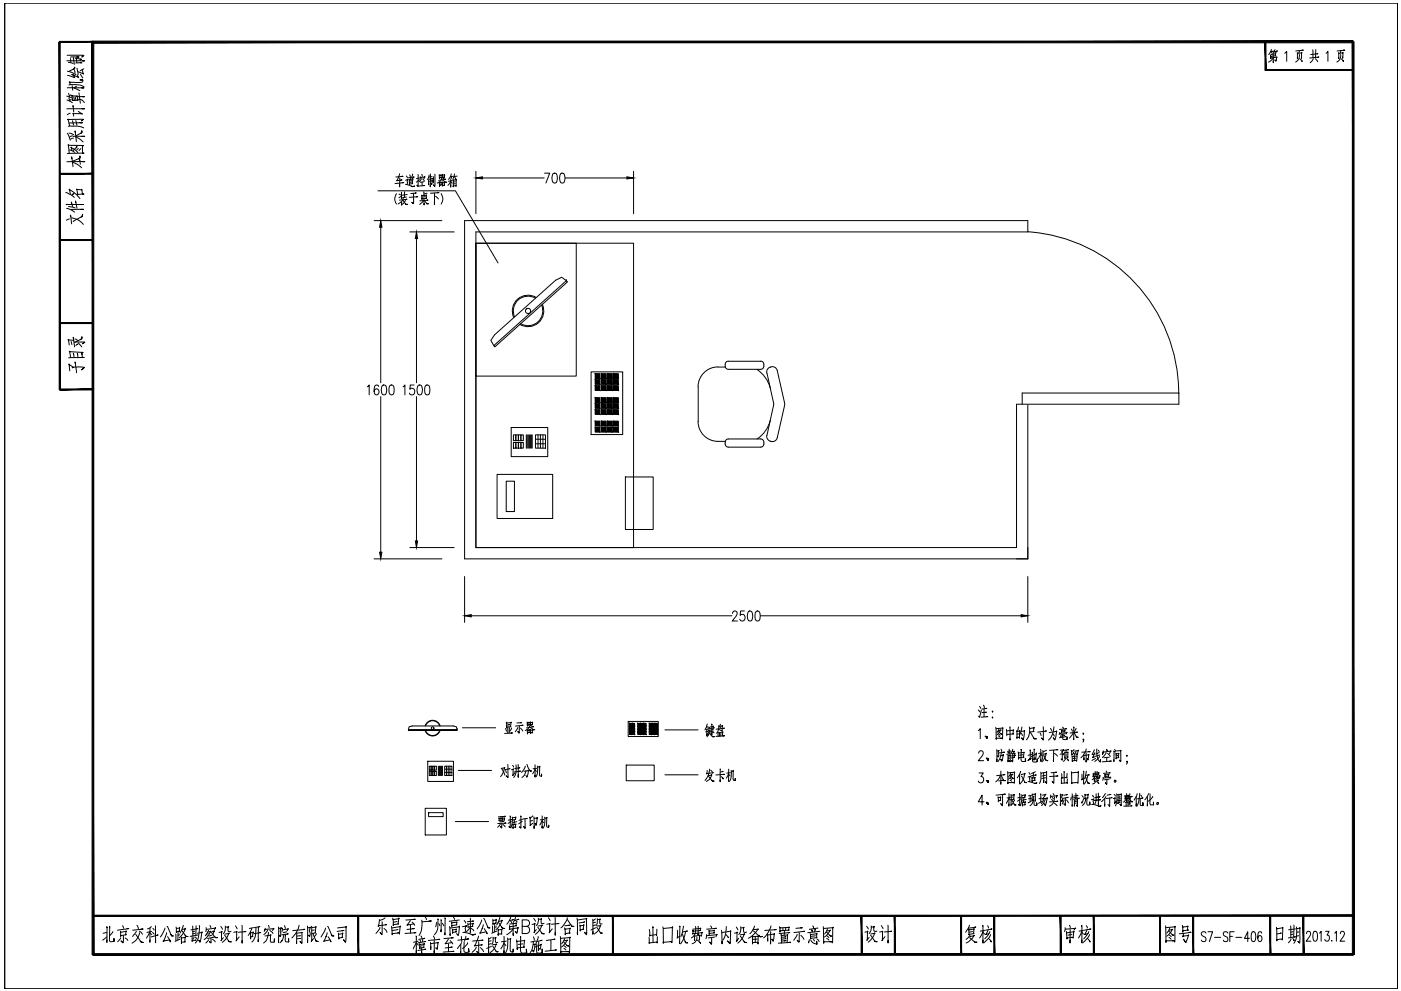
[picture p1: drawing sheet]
<svg xmlns="http://www.w3.org/2000/svg" width="420mm" height="297mm" viewBox="0 0 420 297" stroke-linecap="round" stroke-linejoin="round" font-family="sans-serif">
<!-- layer: 0 -->
<g fill="none" stroke="#000" stroke-width=".3">
<path d="M1.4 1h417.7v295.3h-417.7zM1.4 1v295.3M20 18.2h5.4h-.6M20.1 16.6l5.1 .1-.7 .4 .6-.5M20.5 18.7l1.4 .4M21.1 17.6l.2 1.1M22.1 17.6l-.1-.3 .3 2M23 17.1h.7h-2.6M24.1 18.8h.5l-1.9 .1M24.4 17.7l-.4 .3 .4-.2-1.7-.3 .1-.1 .3 1.4M381.1 16.3l1.5-.2v.6l-1.5 .2v-.2l-.1 .8 1.9-.4-.3 1.2-.3-.4 .4 .3M381.3 14.8l-.8 1.6"/>
<path d="M381.3 15.6l.2 .4M381.7 15.4h.2l-.9 .1M381.8 16.3l.1 2.5v-.4M381.8 17.3l-.4 .6-1 .7M382.3 15.5l.4 .4M382.4 14.9l-.5 1.1M382.8 15.3h.3l-.9 .2M385.3 16l.6-.6v3M389.1 15.7v1.9v-.4M389.1 16l1.3-.3-.1 1.8v-.4M389.7 15.2l-.2 .8M389.7 16.3a1.97 1.97 0 0 1-1.2 2.3"/>
<path d="M389.8 17.6l.7 .9-.1-.3M390.5 15h.4l-2.3 .3M393.7 14.9l.1 2.4M393.8 17.6l-.9 1.2M394.5 17.6l.7 .9M394.6 14.9l-.1 2.3M395 16.1h.2l-2.1 .2M395.2 17.1h.3l-2.7 .3M397.7 16l.5-.6v3M401.4 15.7l.1 1.9v-.4M401.5 16l1.3-.3-.1 1.8v-.4M402 15.2l-.1 .8"/>
<path d="M402.1 16.3a2.07 2.07 0 0 1-1.2 2.3M402.2 17.6l.7 .9-.1-.3M402.9 15h.4l-2.3 .3M419.1 1h.1M419.1 1v295.3M20 28.8l1.5 .5M20.1 30l1.6 .8M20.2 26.3h5h-.7M20.2 39.9l.9 2.1M20.2 21.4l1.3 .3 1.3 .7M20.5 37.8a8 8 0 0 1 4.6 .6M20.6 28l.2 1"/>
<path d="M20.7 25.4h1.3a4.7 4.7 0 0 1 3.2 .7M20.7 29.4l.2 .9M20.7 39.9l1.4 .5M21.1 34l-.9 .4M21.3 28.4l-.5 .4M21.4 29.8l-.4 .3M21.6 25.7l.2 1.4M21.7 36.2l.4 1.3M21.8 30.1l-.3-1.4h1.6l.3 1.4h-1.8M21.9 32v-.4l.2 2M22.1 26.3l1.8 .9M22.1 20.7l.3-.6v.4l-1.8 .9"/>
<path d="M22.1 29l.2 1.1M22.3 21l.2 .9M22.6 39.6l-.1-.4 .4 3.3M22.6 29l.2 1.1M22.7 36.2l.4 1.3M23 25.9l-.7 .4M23.1 20.4l.4 1.9M23.2 22.4l.4 .9-2.1-1 .6 .2 .3 .7-2.2-.6M23.4 29.8l1.1 .1 .8 .9M23.5 33.4l1.2 .8-2.8-.2 .2 .8M23.7 27.8l.4 3.1M24 36.8h.7l-4 .1"/>
<path d="M24.1 22.3l.7 1.1M24.2 40l.3-.3v-.5l.1 .5-1.8 1M24.6 32.6h.8h-5.4M24.7 20.9l.3 1.3-1.7-.7M24.7 29h.7h-2.1M24.8 24.1l-.8-.1h.8v.5l-.6 .2-3.4-.1 .1-.1 .2 .9M24.9 35.8l-.5 .4 .6-.4h-4.7l.1-.1 .5 2.1M25.2 20.7l-1.1 .5M19.7 57.7l1.9 .8 .7 .7M20.8 45l1.6 .7M21.1 58.1l-.3-1.4 2.4 1.8 .8 1M21.5 45.1l-.1-1-.2 .1 1.3 .7 .8 .9"/>
<path d="M21.6 47.5l-.1-.5 .4 3M21.8 48.6l1.4 .6 1.3 1.1M21.8 40.7l-.8 .2M21.9 58.2l.3-.2-.6 .5M22 41.4l-.8 .3M22.8 41.1l.9 .4 1.2 1M22.9 44.3l.1-.5v.3l-1.1 1.1M23.3 58.3l-.4-1.5 1.6 .1v-.2l.2 1.5h.5l-2.1 .1M23.5 44.5l-.5 .5M23.6 47.6l.3-.2 .1-.7v.7l-2.2 .9M23.9 48.1v-.3l.2 1.4M24.3 44.5l-.6 .6"/>
<path d="M24.6 40.9h.8h-3.5M24.7 48.4h.8l-5.5 .1M24.7 44.2v-.4v2.1h.5l-5 .1M24.7 43.8l.4-.2h-4.3l-.4-.1 .1-.1 .3 2.5M113.3 57.2h23.3l12.8 21.6M118.9 58l-.5 1.5 .5 1.7M119.6 58.2l.5 .2M119.8 52.1l-.8 2.1 1.6-.3-.4 .1M119.9 53.3v2.7v-.5M120.4 57.7v1.9M120.4 58.8l-.8 .5M120.5 52.9h.4l-2.2 .1"/>
<path d="M120.7 54.8l.4-.1-2.6 .3M120.8 59.4l.1 .2M120.9 59.9l-1.5 1.2M120.9 60l.3 .6a.81 .81 0 0 0 1 .7l-.6-.2M121.3 57.5v1.6M121.6 55.2l2.2 .8 .5-.2h-.8M121.6 54l.8-.2-.3 1.5M121.8 59.7h.3l-2.3 .3M121.8 52.7l.4 .6M121.9 59.1l-1.1 .1M122.1 58.3l-1.5 .2M122.7 53.7l.1 1.6v-.1l1-.2 .1-1.4-1.2 .2"/>
<path d="M122.9 52.4l.1 .6M123.2 53.3l-.1 .4M123.5 54.1l-.7 .1M123.5 54.6l-.7 .1M123.7 52.2l-.2 .9M124 58v3l-.5-.3 .5 .3M124 53.1h.2l-1.7 .2M124.6 57.9l.3-.1-1.7 .2M124.9 59h.4l-2.6 .1M125.4 52.3v3.6l-.4-.4 .4 .3M125.7 53.3l-.8 .3M125.8 53.9l-.9 .7"/>
<path d="M126 53l-.1 .7M126 53.2l1.4-.3-.3 .7M126.3 53.5l-.5 .9M126.4 58.5l.1 1.3v-.2l1.4-.2v-1l-1.4 .3M126.5 52.3l.2 .6M126.6 54.6v1.1M126.8 53.6l.5 .7M127.1 57.5v1M127.1 54.5l-1 .2M127.1 59.6l.1 1.8v-.4M127.1 55.6h.3l-1.7 .2M127.6 58.9l-1.1 .2"/>
<path d="M128.1 57.9l-1 .2M128.1 60h.3l-2.5 .2M128.5 54.1l.1 1.3v-.3M128.6 54.4l1.1-.3-.3 1.2-.2-.3 .3 .3M128.7 52.5l-.3 1M129 52.2v3.8v-.4M129.6 53.6h.2l-1.6 .2M129.6 53h-.9M130 53v1.8v-.5M130.3 57.9v3.4v-.8M130.4 52.2v3.7l-.4-.5 .4 .4M130.6 58.8l.9 .8"/>
<path d="M131.3 57.8l.4-.1-2.6 .2M131.7 52.3l.1 1.3v-.3l.5-.1v-.8l-.5 .2M131.7 54.7l.1 1.2v-.4h.5v-.9l-.5 .2M132.3 58l.5 1.5-.5 1.7M132.5 53.4l-.5 1-.9 .5M132.6 54.5l.1 1.3v-.2l.7-.1v-.8l-.7 .1M132.7 52.2l.1 1.1v-.2h.6v-.7l-.7 .1M132.7 53.9l1 .8 .3-.1-.6-.1M132.9 53.5l.3 .1M133.4 53.8l.3-.1-2.2 .4M135.2 53.6v2.5v-.6M135.2 54.4l-.9 1.1"/>
<path d="M135.2 54.5l.4 .4M135.3 53l.1 .4M135.3 52.1l-.8 1.7M135.7 54.1l-1.2 .3M135.9 53.8v2.2v-.2l.7-.2 .2 .3v-2.2l.2 .1-1.1 .2M135.9 52.8l-.8 .2M136.3 52.1l-.4 1.5M136.3 53l.3 .6M136.5 54.4l-.6 .2M136.5 55l-.6 .2M137.1 52.8l-1 .1M142.7 51.4v12.7"/>
<path d="M144.7 53.3h18.5M163.3 51.9h1.6l-1.2 3M165.9 52l.6-.1a1.75 1.75 0 0 1 .5 2.4l-.2 .4-.5 .2a1.7 1.7 0 0 1-.6-2.4zM168.2 52l.6-.1a1.75 1.75 0 0 1 .5 2.4l-.2 .4-.6 .2a1.75 1.75 0 0 1-.5-2.4zM169.5 53.3h18.5M190 51.4v12.7M20 62.4l1.1 .4 1.3 .8M20.5 61.9l2 .4M20.8 65.6l-.9 .4M21.2 64.9v-.4l.3 2.6M21.4 65.3a5.1 5.1 0 0 1 3.6 2M21.5 60.9l-.1-.4 .4 1.4"/>
<path d="M22.7 60.7v-.5l.4 2.2M24.1 61.3h1h-5.3M24.3 62.7h.7l-3.8 .1M24.4 65.1l.4-.9-.1 .7-2.8 1.5M112.2 66.1h20.3M114.2 68.1v46.6M120.5 60.4l-.1 1.1 .7-.6M121.6 60.1l-.4 .4M122.9 69.5h13.3M124.9 71.5v43.2M127 60.1l-1.2 1.2M127.3 60.1l.7 1h.5l-.6-.2"/>
<path d="M142.7 72.9h30.1v39.8h-30.1zM142.7 72.9h47.3v91.2h-47.3zM308.2 69.5a48.7 48.7 0 0 1 45.3 48.5M160.6 89.4a4.4 4.4 0 0 0-5.2 .5 4.4 4.4 0 0 0-1.1 5.1M160.8 89.2a4.7 4.7 0 0 0-5.6 .5 4.7 4.7 0 0 0-1.1 5.5M162.4 91.4a4.4 4.4 0 0 1-1.1 5.1 4.4 4.4 0 0 1-5.2 .5M162.6 91.2a4.7 4.7 0 0 1-1.1 5.5 4.7 4.7 0 0 1-5.6 .5M169.9 84.1l-1.5-1-1.8 .9-18.3 16.4-1.1 1.6 .9 1.6M169.9 84.1h.1M21.4 102.4l.2 .9M22 101.6v-.5l.4 2.9M22.1 106.3l-.1-.5 .2 1.3"/>
<path d="M22.1 102l-1.7-.1 .1-.1 .3 1.6M22.2 102.6h3.3l-.8 .4 .6-.4M22.5 101.6l.8 .5M22.6 108.9l-.1-.4 .4 3.2M23.2 103.2h.2l-.7 .3M23.3 106.2l-.1-.3 .2 1.2M23.5 102.8l1 1.2M24.3 101.6l.2-.1 .1-.6v.6l-2 1M24.5 105.8l.4-.2-4.1-.2 .1-.1 .3 1.8M24.6 106.2v-.4l.1 1.4 .5-.1-4.6 .2M25.2 110.1l-.7 .8 .8-.7-2-.2-1.7 .2 .4-.1-1.3-1 .2 2.1M110.2 116l.5-.6v3"/>
<path d="M113.6 115.8a.64 .64 0 0 0-1.1-.3 2.02 2.02 0 0 0 .4 2.9 .87 .87 0 0 0 .8-1.1 .87 .87 0 0 0-1.2-.6l-.3 .7M114.2 118.9v46.6M114.7 115.5l.5-.1a1.7 1.7 0 0 1 .6 2.4l-.2 .4-.6 .2a1.75 1.75 0 0 1-.5-2.4zM117 115.5l.5-.1a1.34 1.34 0 0 1 .7 1.7l-.3 1.1-.6 .2a1.34 1.34 0 0 1-.7-1.7zM120.9 116l.5-.6v3M124.2 115.4h-1.2l-.1 1.3a.92 .92 0 0 1 1.3 .1 .92 .92 0 0 1 0 1.2 .92 .92 0 0 1-1.3 .1l-.1-.3M124.9 118.9v43.2M125.4 115.5l.6-.1a1.75 1.75 0 0 1 .5 2.4l-.2 .4-.6 .2a1.75 1.75 0 0 1-.5-2.4zM127.7 115.5l.5-.1a1.34 1.34 0 0 1 .7 1.7l-.3 1.1-.6 .2a1.34 1.34 0 0 1-.6-1.7zM148.1 103.6l21.8-19.5 .3 .4-21.8 19.5zM177.3 111.5h9.4v18.8h-9.4zM178.5 119.3h1.4v1.3h-1.4z"/>
<path d="M178.5 112.1h1.4v1.3h-1.4zM178.5 113.8h1.4v1.3h-1.4zM178.5 115.7h1.4v1.3h-1.4zM180.4 119.3h1.4v1.3h-1.4zM180.4 115.7h1.4v1.3h-1.4zM180.4 112.1h1.4v1.3h-1.4zM180.4 113.8h1.4v1.3h-1.4zM182.2 119.3h1.4v1.3h-1.4zM182.2 112.1h1.4v1.3h-1.4zM182.2 113.8h1.4v1.3h-1.4zM182.2 115.7h1.4v1.3h-1.4zM184 112.1h1.4v1.3h-1.4z"/>
<path d="M184 113.8h1.4v1.3h-1.4zM184 119.3h1.4v1.3h-1.4zM184 115.7h1.4v1.3h-1.4zM209.4 116v10.4M217.5 109.2a1.12 1.12 0 0 0 .9 1.5M217.5 110a6.9 6.9 0 0 0-7 2.4 5.9 5.9 0 0 0-1.1 3.5M218.4 108.2a.95 .95 0 0 0-.9 1M218.5 108.3l9.6-.1a.95 .95 0 0 1 1 1M227 110.7a9.7 9.7 0 0 1 4 5.6M229.1 109.2a1.12 1.12 0 0 1-1 1.5h-9.6M230 111.8l2 9.2-2 9.5M230.9 110.1a1.5 1.5 0 0 0-.9 1.7"/>
<path d="M231 110.1a1.43 1.43 0 0 1 2.1 1M233.1 111.1l2.2 10.4M153.3 128.1h11v8.8h-11zM154 130.3h.7v1.8h-.7zM154 132.6h.7v1.7h-.7zM154.7 130.3h.8v1.8h-.8zM154.7 132.6h.8v1.7h-.8zM155.5 130.3h.7v1.8h-.7zM155.5 132.6h.7v1.7h-.7zM156.2 130.3h.7v1.8h-.7zM156.2 132.6h.7v1.7h-.7zM157.8 130.3v4"/>
<path d="M158 130.3v4M158.3 130.3v4M158.6 130.3v4M158.8 130.3v4M159.1 130.3v4M159.4 130.3v4M159.6 130.3v4M160.6 130.3h3v4h-3zM160.6 131.7h3M160.6 133h3M161.3 130.3v4M162.1 130.3v4"/>
<path d="M162.8 130.3v4M178.5 122.9h1.4v1.3h-1.4zM178.5 128.1h1.4v1.4h-1.4zM178.5 126.3h1.4v1.3h-1.4zM178.5 121h1.4v1.3h-1.4zM180.4 122.9h1.4v1.3h-1.4zM180.4 128.1h1.4v1.4h-1.4zM180.4 126.3h1.4v1.3h-1.4zM180.4 121h1.4v1.3h-1.4zM182.2 122.9h1.4v1.3h-1.4zM182.2 128.1h1.4v1.4h-1.4zM182.2 126.3h1.4v1.3h-1.4z"/>
<path d="M182.2 121h1.4v1.3h-1.4zM184 122.9h1.4v1.3h-1.4zM184 128.1h1.4v1.4h-1.4zM184 126.3h1.4v1.3h-1.4zM184 121h1.4v1.3h-1.4zM209.4 126.3a5.9 5.9 0 0 0 5.9 6h2.2M218.4 131.6a1.26 1.26 0 0 0-1 1.2 1.26 1.26 0 0 0 1 1.2M218.5 131.6h9.6a1.26 1.26 0 0 1 1 1.2 1.26 1.26 0 0 1-1 1.2h-9.6M230 130.5a1.5 1.5 0 0 0 .9 1.7M231 126a9.4 9.4 0 0 1-4 5.6M235.3 121.5l-2.2 9.7a1.48 1.48 0 0 1-2.1 1M306.5 121.2v-3.4h47v3.4h-48.6v42.9h-162.2v-94.6h165.5v-3.4h-168.9v101.4h168.9v-46.1"/>
<path d="M149.1 142.2h16.6v13.2h-16.6zM151.8 144.2h2.5v9.1h-2.5zM187.6 143h8.3v15.7h-8.3zM112.2 167.5h20.3M122.9 164.1h13.3M139.3 172.8v13.8M308.2 172.8v13.8M141.3 184.6h78.2M219.7 183.9v-.2a.78 .78 0 0 1 .9-.6l.4 .3a1.03 1.03 0 0 1-.3 1.3l-1.1 1.4h1.6M223.2 183.1h-1.1l-.1 1.3a.91 .91 0 0 1 1.2 .1 .91 .91 0 0 1 0 1.3 .91 .91 0 0 1-1.2 0l-.2-.2M224.5 183.3l.6-.2a2.28 2.28 0 0 1 .3 2.9l-.6 .1a1.75 1.75 0 0 1-.5-2.4zM226.8 183.3l.5-.2a2.28 2.28 0 0 1 .3 2.9l-.5 .1a1.34 1.34 0 0 1-.7-1.7z"/>
<path d="M228.1 184.6h78.2M122.5 218.7h14.6v.2h-14.6zM122.5 218.7l.2-.9 .9-.2h12.3l1 .2 .2 .9M127.5 217.6a2.35 2.35 0 0 1 2.2-1.7 2.35 2.35 0 0 1 2.3 1.7M127.5 218.9a2.35 2.35 0 0 0 2.2 1.7 2.35 2.35 0 0 0 2.3-1.7M127.6 217.6a2.22 2.22 0 0 1 2.1-1.6 2.22 2.22 0 0 1 2.2 1.6M127.6 218.9a2.22 2.22 0 0 0 2.1 1.6 2.22 2.22 0 0 0 2.2-1.6M137.1 218.7h.1M138.7 218.1h9.9M151.6 218.4l.3 .8M151.8 216.5l.1 1.7v-.3l1.3-.1 .1-1.3-1.4 .2M152.2 218.1l.1 1.7"/>
<path d="M152.6 217.3l.3-.1-1 .1M152.7 218.1v1.7M153.3 219.7h.4l-2.4 .1M153.4 218.2l-.5 1M155.3 218.1l-.8 1.2M155.7 217.6v2.2l-.4-.5 .4 .2M156.1 216.6h.3l-1.4 .1M156.1 218.2l.7 .9M156.6 217.4h.3l-2.3 .2M158.1 216.4l.1 1.2v-.2l.6-.1-.1-.8-.6 .2M158.1 218.7l.1 1.3v-.4l.6-.1v-.7l-.7 .1M158.9 217.5l-.6 .9-.8 .5"/>
<path d="M159 218.6l.1 1.3v-.2l.6-.1v-.8l-.6 .1M159.1 216.3v1.1v-.2h.6v-.7l-.6 .1M159.1 218l.9 .8 .4-.1-.6-.1M159.3 217.6l.3 .1M159.8 217.8h.3l-2.2 .4M188.4 216.2h9v4.6h-9zM188.8 218.6h.6v.6h-.6zM188.8 219.5h.6v.6h-.6zM188.8 217.7h.6v.7h-.6zM188.8 216.8h.6v.7h-.6zM189.7 218.6h.6v.6h-.6zM189.7 219.5h.6v.6h-.6z"/>
<path d="M189.7 217.7h.6v.7h-.6zM189.7 216.8h.6v.7h-.6zM191.3 218.6h.7v.6h-.7zM191.3 219.5h.7v.6h-.7zM191.3 217.7h.7v.7h-.7zM191.3 216.8h.7v.7h-.7zM192.2 218.6h.6v.6h-.6zM192.2 219.5h.6v.6h-.6zM192.2 217.7h.6v.7h-.6zM192.2 216.8h.6v.7h-.6zM193.1 218.6h.6v.6h-.6zM193.1 219.5h.6v.6h-.6z"/>
<path d="M193.1 217.7h.6v.7h-.6zM193.1 216.8h.6v.7h-.6zM194.7 218.6h.7v.6h-.7zM194.7 219.5h.7v.6h-.7zM194.7 217.7h.7v.7h-.7zM194.7 216.8h.7v.7h-.7zM195.6 218.6h.7v.6h-.7zM195.6 219.5h.7v.6h-.7zM195.6 217.7h.7v.7h-.7zM195.6 216.8h.7v.7h-.7zM196.5 218.6h.6v.6h-.6zM196.5 219.5h.6v.6h-.6z"/>
<path d="M196.5 217.7h.6v.7h-.6zM196.5 216.8h.6v.7h-.6zM199.4 218.8h10M212 218.6l-.1 1.9 .4-.6M212.1 217l-.7 1.8M212.2 218.6l-.5 .1M212.3 218.2l.5-.1-.4 1 .6-.2-1 2M212.3 219.2l-.7 .2M212.3 219.5l1.5 1.4 .5-.1-.7-.1M212.4 217.8l-.5 .1M213 217.9l1-.2-.1 1-.8 .1M213.5 217v3.3v-.4"/>
<path d="M214 219.2l-1 .1M214.1 219.5l-1.1 .3M214.3 218.1l-1.3 .3M215.3 219.5l.1 1.2M215.4 219.6l1.4-.2-.2 1.2M215.5 217.5l-.1 1.5-.6 .8M215.6 217.7l1.1-.1-.1-.1-.1 1.7-.2-.3M215.8 218.7l.2 .2M215.8 219.8v.9M215.9 217.9l.2 .3M216 217.1l-.1 .6M216.2 219.7v.9"/>
<path d="M217 218.3h.3l-2.5 .3M293.4 212.8l.4 .6M293.4 219l.6-.6v3M293.8 211.8l.3 .5M294.3 212.8l-.5 2.2-.3-.3M295 211.4l.2 .7M295.1 212.5v2.4M295.7 213.5h.1l-1.3 .1M295.8 212.4l.2-.1-1.5 .2M296 214.8h.2l-2 .2M297.5 213.2h.3l-.1 .2zM297.7 214.9v.3z"/>
<path d="M298.6 218l.2 3.6-.1-.3h1.8h-.4M298.7 218.4l2.1-.2-.1 3.3-.2-.2M299.4 219.2l1.1 .8-.4-.1M299.4 218.9h.8v-.2l-1.3 1.6M299.6 218.4l-.7 1.2M301.8 218.6l.1 1.9M301.9 219.1l2.1-.2-.1-.2v1.3l-2 .1M302.8 217.8l.1 4v-.4M304.9 219l.1 2.3-.1-.3h.6l.2 .3 .1-2.3 .1 .1-.9 .1M305.4 217.9l-.2 1.3M306.2 219.2l1.1-.2-.1-.1-.4 2.9-.4-.7 .4 .6M306.3 219.8l.3 .7"/>
<path d="M306.5 217.9l-.5 2.1M308.7 217.9v2.2l-.2 .8-.7 .8M308.8 218.4l1.3-.3-.2 1.2 .2-.1-1.3 .3M309 219.5l1.2 2 .6-.1h-.6l-.3-.3M311.9 219.7l.3 .8M312.9 217.8v4l-.6-.6 .6 .5M313.5 219.2l.3-.1-2.6 .4M314.7 219.6l2.2-.5-.6 2.7-.4-.7M315.1 218.3l.3 .7M316.1 217.8v.2a5.2 5.2 0 0 1-1.7 3.8M317.8 219.5l-.2 .7M317.8 219.8l2.2-.3-.3 .5"/>
<path d="M318.3 218.9l.1 .6 1-.3v-.4l-1.1 .1M318.7 217.9l.2 .5M319.3 219.9l-1.3 .4M319.7 218.4h.2l-2.2 .3M321.3 218.5l.3 .7M321.8 219.6l-1.1 1.6M322 217.9v3.8v-.4M322.1 219.6l.7 1.3 .6 .1-.6-.3M322.7 218.3l-.6 1.1M322.8 219.5h.3l-2.2 .2M324.9 219.7v.3zM128.3 228.2h7.7v6h-7.7z"/>
<path d="M128.7 229.7h.6v1.1h-.6zM128.7 231.2h.6v1.3h-.6zM129.3 229.7h.5v1.1h-.5zM129.3 231.2h.5v1.3h-.5zM129.8 229.7h.5v1.1h-.5zM129.8 231.2h.5v1.3h-.5zM130.3 229.7h.6v1.1h-.6zM130.3 231.2h.6v1.3h-.6zM131.5 229.7v2.8M131.6 229.7v2.8M131.8 229.7v2.8M132 229.7v2.8"/>
<path d="M132.2 229.7v2.8M132.3 229.7v2.8M132.5 229.7v2.8M132.7 229.7v2.8M133.4 229.7h2.1v2.8h-2.1zM133.4 230.5h2.1M133.4 231.5h2.1M133.9 229.7v2.8M134.4 229.7v2.8M134.9 229.7v2.8M137.5 230.9h9.9M150.3 230.3l1-.3a5 5 0 0 1-1.2 2.8"/>
<path d="M150.6 230.5l.8 1.8M151.6 231l.3 .6M152.3 229.2v3.8l-.5-.5 .5 .5M152.8 230.4h.2l-1.6 .3M153.4 230.7l.6-.2-.3 2 .7-.8M153.7 229.4l.3 .5M154.7 229.3a4.4 4.4 0 0 1-.6 3.7M155.4 229.2v3.8v-.7M155.5 230.3l.4-.2-1.5 .3M155.6 231.2l.5-.1-1.9 .3M157.2 231.2l1.3-.3-.5 2.1-.3-.6M157.5 229.7l-.4 1-.7 .8"/>
<path d="M157.7 231.1l-.5 1.3-.7 .6M158 229.2l.3 .8a1.11 1.11 0 0 0 1.1 1.1l-.5-.2M160.5 229.2v3.7v-.5M160.5 230.8l.3 .5M160.5 230.6l-.8 1.3M161 230.3l-1.1 .1M161.2 229.6l-.1 2.3-.4 1M161.3 229.9l.6-.1v-.1l-.1 2.6 .1 .3h.5v-.6l-.1 .6M187.8 229.3h8.4v4.7h-8.4zM199.4 232.2h10M212.1 230.9l-.2 1.1 2-.4h-.3M212.4 232.5l1-.3a2.66 2.66 0 0 1-1.5 2"/>
<path d="M212.5 232.7l1.2 1.4h.5l-.7-.2M212.8 230.5l-.4 1.8-1 1.6M213.2 230.9l.4 .5M216 230.5v1.7M216 232.3v2v-.5M216.3 232.7l.6 .8-.1-.3M216.6 231.3l.3-.1-.8 .2M216.8 232.2l.5-.1-2.6 .2M216.9 220.6h.4l-2.6 .1M218.5 230.5v3.7v-.5M218.5 232.1l.4 .5M218.5 231.9l-.7 1.4"/>
<path d="M219 231.6l-1.1 .1M219.3 230.9l-.1 2.4-.4 .9M219.3 231.2l.7-.1-.1-.1v2.5l.1 .4h.4l.1-.6-.1 .6M293.5 225.8l.5-.8 .7 .2 .2 .4-.4 1-1.1 1.4h1.6M293.6 231.7h1.3l-.7 1.1a.89 .89 0 0 1 .7 1.3 .89 .89 0 0 1-1.5 0M295.5 220.7l.6 .2-.1 .4zM295.6 220.7l.1 .1M295.6 220.7l.4 .1v.4l-.2-.4M295.8 220.9h.3v.3l-.3-.1M295.8 220.8v.1M295.8 227.3l.5 .1 .1 .4-.1 .1zM295.8 233.9l.5 .2 .1 .3-.1 .1z"/>
<path d="M295.8 221h.3M295.8 221.1h.3M295.9 220.8v.5M295.9 227.4h.4v.5M295.9 234h.2l.1 .4h.2M296 227.4h.1M296 234h.1M296 234.1h.3v.4l-.1-.4M296.1 227.4l.2 .1v.3l-.1-.4M296.1 234v.1M296.1 227.5h.3l-.2 .2M296.1 234.2h.3l-.2 .2"/>
<path d="M296.1 227.4l.1 .4h.2M296.2 227.6h.3M296.2 234.3h.3M296.3 234.1v.4M298.9 224.7l.1 3.6v-.7M299 225.1l.6-.1-.2 .7 .2 .7-.2 .5-.3-.3 .3 .2M299.3 238.8l.1 1.5M299.4 239.1l.8-.1-.1 .9-.7 .1M299.4 220.6l.5 .3M299.5 220l.4 .4M300 232.4l-.5 1-.9 1M300.2 226.5l.8-.2-.1-.2-.5 2-.2-.5 .2 .5 .1-.1"/>
<path d="M300.2 231.1v4v-.6M300.2 224.6l.2 .7M300.3 225.7l-.5 1.8-.5 .8M300.3 232.4l.7 1.6h.6l-.7-.2M300.4 233.9h.4l-1.3 .2M300.7 238.3l-.1 3.2-.5-.6 .5 .5 .1-.2M300.8 225.6l.5-.1-1.7 .2M301 232.2h.4l-2.5 .3M301 238.1l.5-.1-2.8 .3M302.2 231.3l.1 3.6-.1-.3h1.8h-.3M302.2 231.6l2.1-.1-.1 3.3-.2-.2M302.3 226.3v2v-.5"/>
<path d="M302.3 226.5l.7-.1-.1 1.9-.2-.3 .2 .3M302.6 237.9v3.7v-.6M302.6 239.2l-.8 1.6M302.6 239.4l.4 .4M302.7 224.5v1.5M302.7 226.9h-.4M302.7 227.2l-.3 .2M302.9 232.5l.9 .8h.2l-.4-.1M302.9 233.8l.5 .4M303 232.2l.8-.1-1.4 1.5M303 233.3l.4 .4M303 225.4l-.8 .2"/>
<path d="M303 239l-1 .2M303.1 231.7l-.7 1.2M303.2 238.1v3.3l.5-.5M303.2 225.1l-1.1 .1M303.2 225.9l-1.3 .2M303.2 238.4l1.1-.2-.2-.1v1.5l-.9 .1M303.4 225.9l1-.1-.1 1.2-1 .2M303.4 239.7l.9 1.6h.4l-.6-.3M303.5 225.3l.7-.1-.4 .7M303.7 224.6l-.4 1.2M303.7 226v2.3l-.5-.4 .5 .4M303.8 238.9l-.6 .1"/>
<path d="M304.3 239.8l-.5 .6M304.3 226.4h.3l-1.4 .2M305.3 225.4l.2 2.1v-.4l1.6-.2h-.2l.2-1.5-1.7 .3M305.5 220h-.5M305.7 237.9v3.5l-.3-.3 .3 .2M305.8 232.1l-.1 2.9 .1-.7M306 231.2l.1 .2-1 1.8M306.1 239.4l-.9 .8M306.2 224.6l.1 3.4 .5 .3 .8-.2-.1-.7v.7M306.3 232.1l1.1-.3-.1 .3a4.6 4.6 0 0 1-1.3 2.9M306.3 238.9l-1.1 .2M306.3 232.6l1.1 2h.5l-.6-.2"/>
<path d="M306.4 238.2v1.9l-.4 1.4M306.5 238.5l1-.2-.1 .6-.9 .2M306.7 226.2l-1 .2M307 239.1l-.1 1.4M307.8 239.6l-1.3 .3M308.3 234.3l2.1 .6 .6-.2-.7 .1M308.3 232.9l.8-.2-.3 .6v1M308.6 231.6l.3 .6M308.9 224.7l.1 2.8-.1-.2v.2l-.7 .4 1.1-.6M309 238.5l-.1 1.8M309.3 226.8l1.6-1-.1-.1-.3 1.8-.2-.3 .2 .3M309.3 238.4l-.8 .1"/>
<path d="M309.3 239.3l-.8 .1M309.4 226.1l-1.1 .3M309.4 232.9l.1 1.3v-.2l.9-.1v-.9v.1l-.9 .1M309.5 225.5l.1 2.1a.81 .81 0 0 0 .5 .9 .81 .81 0 0 0 1-.3l-.1-.8v.9M309.6 238v2v-.4M309.6 238.1l1-.1-.1 2.1v-.4M309.9 231.6v1.5M310 238.6v.1a3.1 3.1 0 0 1-1.1 2.8M310.1 224.5v3.3v-.4M310.1 239.9v1.4h.8v-.6v.6M310.5 231.3l-1.2 .5M310.5 232.3h.3l-1.6 .2"/>
<path d="M312.1 224.6v3.6v-.5M312.1 238v2.4M312.1 226.1l.4 .4M312.1 225.9l-.7 1.4M312.1 231.4a5 5 0 0 1-.4 3.4M312.2 231.8l1.7-.5v3.5l-.4-.5 .4 .4M312.4 239.2l-.8 .2M312.6 225.7l-1.1 .1M312.6 238.3l1.1-.3-1.1 1.5 1.6-.3-.2-.1-.5 2.4-.3-.6 .3 .5M312.7 225a5.4 5.4 0 0 1-.4 3.2M313 226.1l.8-.2-.1-.1a4.2 4.2 0 0 1-1.2 2.5M313 226.4l.7 1.6h.6l-.6-.2"/>
<path d="M313 231.6v3v-.6M313.1 239.4l-.8 1.5M313.5 239.4l-.6 1.6-.5 .5M313.5 232.4l-1.1 .2M313.6 233.1l-1.2 .2M313.8 224.9l-1 .4M315.1 238.3l-.1 .9M315.1 238.7l1.9-.3-.2 .7M315.4 239.6l.4 .4M315.5 239l.4 .4M315.8 237.9l.3 .5M315.9 220l.3 .6"/>
<path d="M315.9 221.1l.4 .6M315.9 224.9v3.4v-.8M316 231.6v3.1l-.4-.4 .4 .3M316.2 238.8a2.66 2.66 0 0 1-1.4 2.8M316.2 225.8l.9 .9M316.5 231.5l.4-.1-1.7 .2M316.9 232.6h.4l-2.5 .1M317 224.7h.3l-2.6 .2M318 238v3.5v-.6M318 224.9l1-.2-.5 .9M318 238.3l.7-.1-.3 .8a.87 .87 0 0 1 0 1.2l-.2-.4 .3 .3M318.4 225.3l.2 .5"/>
<path d="M318.6 225.9v1.9l-.4-.3 .4 .3M318.7 220.2v1.2a.89 .89 0 0 0 1.4 .1l-.1-.6v.7M319 225.9l-1.1 .2M319.1 231.3l.1 3.4M319.1 239.7l-.6 1.3M319.1 225.8l-.2 .5M319.3 225.4v1.8v-.2M319.3 225.6l1-.1-.1 1.7v-.3M319.3 220.4l-1.3 .3M319.5 239.2v2.2l-.5-.5 .5 .4M319.5 220.8h.3l-2.1 .3M319.7 224.8l-.1 .8"/>
<path d="M319.8 225.9a2.11 2.11 0 0 1-.9 2.3M319.8 227.2l.6 .8-.1-.3M319.8 238.3l.3-.1-1.1 .2M319.8 239.8l.6 .9M320 231.8l-.1 1.4v-.2l-1.5 .3v-1.4M320 239.1l.4-.1-1.6 .3M320.1 233.5v1.3l-.1-.2-1.7 .2 .1 .1-.1-1.3M320.3 224.7h.2l-1.3 .2M321.2 238.9l-.1 .9M321.3 231.3l.1 3.6v-.2l1.7-.2 .2 .3 .2-3.4-2.1 .2M321.5 226.5l.1 1.7 1.2-.3-.4 .1M321.5 226.8l1.6-.2-.2 1.6-.1-.3"/>
<path d="M321.5 238v3.7v-.4M321.6 238.7l.3 .3M322.1 224.7l-.7 .6-.1-.4 .1 1.4 .7-.5-.3-.4M322.1 225.8l.1 .2M322.2 239.7v1.9v-.4M322.2 239.9l1-.2-.1 1.9-.3-.3 .3 .3M322.3 225.1l1.1-.3-.4 1.5-.3-.3 .3 .3M322.3 226.7l-.1 1.3M322.6 237.8v1.6M322.7 225.2l-.6 1.3M322.7 227.2l-.9 .2M323.1 238.5l.2-.1-1.3 .2"/>
<path d="M323.1 238.9l-.9 .1M323.5 239.3h.2l-1.8 .2M324.5 232.1l-.1 1.7 .6-.5M324.5 238.5l.4 .5M325 231.1v3.9v-.4M325 221.7l-.1 .1-.1-.1 .1-.2 .1 .2-.2 .7M325 226.3l.1 1.5-.1-.6M325 226.4l1.5-.3-.3 1.7-.3-.4 .4 .3M325.1 239.2l-.6 1.5-.2-.3M325.3 238l.1 1.4 .9-.2 .1-1.2v.2l-1 .1M325.5 232.9l.8 1.9h.4l-.5-.3M325.6 239.5l-.4 1.3-.6 .6"/>
<path d="M325.7 225.7v2.7v-.5M325.8 224.5l-.6 1.3-1 1.3M325.8 231.1l-.5 2.3M325.9 239.4v1.6l.3 .3h.6v-.9v.8M326.2 232.4l-.4 1.5-.6 1.1M326.4 232.3l.3-.1-1.1 .2M326.5 225.3h.5l-2.6 .2M327.3 239.7l.8-.2-.3 .6 .2 .4-.2 .6M327.6 238.4l.3 .3M327.8 231.8l1.7-.2v.6l-1.6 .1v-.2l-.1 .7 2.2-.3-.3 .8-.2-.1M327.8 238.7l.1 .2M328.2 224.7l-.7 1.5 .7-.1"/>
<path d="M328.2 233.2v1.1v-.5M328.2 233.3l1.1-.2-.1 1.1 .1-.3M328.4 225.6l-.8 1.5 .8-.3M328.4 231.2a2.38 2.38 0 0 1-.9 2.5M328.6 227.3l-1.1 .6M328.7 233.5a1.41 1.41 0 0 1-1 1.5M328.7 237.9v1.9l-.3 1.2M328.9 234.2l.6 .7-.1-.2M328.9 224.5l.1 1.4a2.45 2.45 0 0 0 1 2.5v-.8v.7M329 231.2v1.9v-.4M329.3 224.8l.4 .5M329.4 237.7v3.5v-.5"/>
<path d="M329.7 238.8h.2l-1.5 .3 1.4-.4-.1 .1M329.7 225.6l-1.1 .4M329.7 226.7l-.4 .7-1 .8M329.8 226.3l-1.3 .4M330 239.6l-1.8 .3 1.9-.2h-.4M330.8 225l-.2 1.1 .2-.7M330.8 225.4l2.3-.4-.4 .9M330.8 233l-.1 .9M330.8 233.2l2.3-.3-.3 .6M331.3 239.4v2.3v-.7M331.4 232v1v-.3l1.1-.1v-.6l-1.1 .3M331.5 237.9l-.9 1.2"/>
<path d="M331.7 238.8l-1.4 1.5M331.7 225.6l-1.1 1.5M331.7 231.1l.2 .5M331.9 224.6l.1 .5v-.3M331.9 227.1v1.1M331.9 233.7v1.4l-.4-.5 .4 .4M332.2 225.8l.8 .9M332.6 233.6l-1.4 .1M332.7 231.6h.3l-2.1 .2M332.7 226.9l-1.6 .2M332.8 228.2l.5-.1-2.7 .2M332.8 239.2v2.5l-.5-.6"/>
<path d="M332.9 238.2l.3-.1-1.2 .2M333.3 239.1h.2l-1.8 .3M333.9 239.4l.6-.2-.1-.1-.2 1.8 .5-.8M334 225.1l.2 .2-.1 3v-.5M334.2 238.1l.3 .5M334.3 224.6l.3 .7M334.6 225.7l.1 1.8v-.3l.8-.1v-1.3l-.8 .2M334.7 234.2h.1M334.8 225.1l1.4-.1-.1 3.3-.4-.5 .4 .4M334.9 237.9l.1 2-.5 1.7M335 238.3l1.4-.3-.2 3.5-.4-.5 .4 .4M335.1 226.5l-.4 .1"/>
<path d="M335.3 239.8v1.1v-.3l.6-.1-.1-.7 .1 .1-.6 .1M335.5 238.3l.1 1.1M335.9 238.8l-.6 .2M336 239.4l-.8 .2M337.4 238.7l.1 .9-.1-.2 1-.1v-.6l-.9 .2M337.8 239.4l-.9 1M337.9 237.9v2.3v-.4M337.9 239.5l.4 .4M338 226.4v.3zM338.1 228.3h-.3l.2-.2 .1 .2-.3 .8M338.2 238.5l.3-.1-1.3 .1M338.6 239.2l.7 1.1h.4l-.6-.2"/>
<path d="M338.9 237.9l-.5 1.7M339.1 238.8l-.9 1.5M339.2 238.8l.4-.1-.9 .1M340.8 238.8v2.8v-.6M341.1 237.9l-1 1.9M341.8 237.8a8.6 8.6 0 0 1-.8 3.9M341.9 239.5l.1 1.9h.8l-.1-.9 .1 .9M342.1 238.3l.3 .5M342.4 239.2h.4l-1.7 .2M344.1 238.7v2.9v-.5M344.4 237.9l-1.1 1.8M344.9 237.9v3l.2 .4h.8v-.9v.8"/>
<path d="M345.7 238.7l-1.3 1.5M127.5 242.3h6.4v8h-6.4zM128.5 243.6h4.4v1.2h-4.4zM136.5 246.3h10M149.7 245.2v.9v-.2l1.6-.1v-.6l-1.6 .2M150 247.1l-.8 .8M150.2 244.8v1.1M150.5 246.9v1.3l-.4-.5 .4 .4M150.7 244.9v1M150.8 247.1l.7 .8M151.1 246.2l-1.2 .1M151.2 244.7h.4l-2.1 .2"/>
<path d="M151.4 246.7h.4l-2.5 .1M153 244.6v3.5l-.4-.3 .4 .2M153.3 246.1l-.9 .7M153.5 245.6l-1 .2M153.6 244.9v1.9l-.4 1.4M153.7 245.2l1-.3v.7l-1 .2M153.8 247.1l.1 1.2v-.3l.8-.1h-.2l.2-.9-.9 .2M154.2 245.8l-.1 1.4M155 246.3l-1.2 .2M156.1 244.6l.1 3.6-.4-.4 .4 .4M156.6 246.2l-1.1 .7M156.6 245.7l-1 .2"/>
<path d="M157.4 245.5l.1 2.8-.5-.6 .5 .5M157.9 245.4l.2-.1-1.3 .2M159.7 246l-.7 .1M159.8 244.5l-.8 .7-.1-.3v2.5l.9-.6M160.1 244.9l.1 3.4v-.7M160.2 245.3l1-.1-.1-.2-.3 2.4-.4-.6 .4 .5M162.6 244.6v3.6v-.5M162.6 246.1l.4 .5M162.6 246l-.7 1.3M163.1 245.6l-1.1 .1M163.3 244.9v2.4l-.5 1M163.4 245.2l.7-.1-.1-.1-.1 2.5 .1 .4h.5l.1-.6-.1 .6"/>
<path d="M295.1 240.3h-1.7l1.1-2v3M295.8 240.6l.5 .1 .1 .4-.1 .1zM295.9 240.7h.2l.1 .4h.2M296 240.7h.1M296 240.7h.3v.4M296.1 240.7l.3 .1-.2 .2M296.2 240.9h.3M296.2 240.7v.4M296.3 240.7v.5M306.5 240.4l.1 1.2v-.3l.9-.1h-.2l.2-.9-.9 .2M309.3 240.1l-1 .5M312.6 240.2l-1.1 .6"/>
<path d="M316.2 240.7l.8 .8M317 240.2h.3l-2.5 .1M322.8 240.7l-.6 .1M322.8 240.2l-.5 .1M327.4 241.1l1.5 .3a1.13 1.13 0 0 0 1.3 .1l-.8 .1M337.7 240.8v.8M338.3 241h.7h-.2M338.3 240.5v1.1M338.7 240.4h.4l-1.6 .1M339.2 241.6h.3h-2.5M347.4 240.9h.1M32 277.7l.1 4.8v-.7"/>
<path d="M32.1 279.5l-1.2 .2M32.8 277.6l.1 4.4 .3 .3 1-.1v-.9v.9M33.8 279.2l-.9 1.3M36.1 279.2l.1 1.5v-.2l1.7-.3h-.2l.1-1.2-1.6 .4M36.8 277.5l.2 .8M38.1 278.4l.5-.1-3.4 .5M40.9 279.1l-1.1 1.6M41.1 277.4l.4 .9M41.8 279.1l.9 .9M41.8 279.6a4.2 4.2 0 0 1-2.2 3.1M42.2 278.6l.7-.1-3.1 .3M44.9 279.4l-1 1.8"/>
<path d="M45 278.2v4.2v-.6M45 279.7l.5 .4M45.4 277.7l-1.1 .7M45.5 279.2l-1.4 .3M45.8 279.5l.4 .5M45.9 278.3l.3 .5M46.6 277.5l.1 5.1v-.8M49.5 278.2l-1.4 2.6M50 279.6l-.6 1.8-.5 .7 1.9-.4M50.1 277.7l1.3 2.8h.6h-.6l-.1-.4M52.7 280l.1 2M52.8 277.9l.1 1.6v-.3l1-.1v-1.1v.2l-1 .1"/>
<path d="M53.4 279.2v2.5M54.5 278.9l1.2 1.7 .7 .1-.6-.1-.3-.3M54.7 278.5l1-.1-.1-.2-.8 1.8-1 1M55 277.4l-1 2.3M57.8 277.6v2.9M58.4 279.8l-.6 .1M58.4 279.1l-.6 .2M58.8 277.5l-.1 2.8M59.1 278.4l.3-.1-2.2 .4M59.2 279.7l1.5-.3-.1-.1-.6 3.1-.4-.6 .4 .5M59.7 277.4l.1 .4a6.9 6.9 0 0 1-1.2 4.9M61.8 278l-.1 1.3"/>
<path d="M61.9 278.6l2.7-.6-.2 .6M62.2 279.6l.3 .3M62.4 279.3l.8-.2-.7 1.2-1.3 1.3M62.5 278.8l-.9 1.7M63 277.4l.2 .6M63.4 279.5l1.2 1.6h.6l-.8-.3M63.6 279.2l.7-.1-.4 .9M65.7 279.5l.9-.2-.1-.2-.1 2.7-.1 .1 .7-.8M66.2 277.7l.5 .9M67.4 280l1.4-.2-.1-.1a5.1 5.1 0 0 1-2.1 2.7M67.6 277.6l-.1 1.2-.5 1.1M67.6 277.9l.9-.2-.1 .7a.59 .59 0 0 0 .1 .8 .59 .59 0 0 0 .8-.1"/>
<path d="M70.1 279.4l1-.1-.3 2.7 .9-1.2M70.6 277.5l.5 .9M72.6 277.4v5.3v-.8M73.3 279.3l.5-.1-2.3 .2M75.1 279.4l.1 2v-.6l.7-.1h-.2l.2-1.4v.2l-.8 .1M75.5 278.3l-1.1 2.1M76 278l-1.2 .3M76.8 278.1a5.1 5.1 0 0 1-1.3 4.3M77.5 277.9l-.1 4.4v-.6M77.7 277.7h.2l-1.6 .3M77.8 279.6l.4-.1-2.1 .4M79.6 278.2l-.4 .9 .3-.5 2.7-.3h-.1l-.3 .6"/>
<path d="M80.2 278.8l-1.1 1.3M80.5 277.4l.2 .8M80.5 279.5a3.6 3.6 0 0 1-1.4 3.2M80.9 278.9l.9 .9M83.5 277.9v4.6v-.8M83.6 278.3l.8-.1-.1-.2-.3 1.2 .2 .5-.2 1-.3-.4 .3 .4M84.7 278.2l-.2 1.1M84.7 278.7l1.8-.4-.4 .7M85.3 277.5l.2 .8M86 279.3l-1.1 .2M86.1 280l.4-.1-2 .3M88.9 279.5l.1 3.3v-.6"/>
<path d="M89 279.7l1.6-.2-.1 3.2-.5-.5 .5 .5M89.7 277.3a7 7 0 0 1-2.2 3.8M90.9 278.6h.5l-3.6 .3M92.2 277.6l.1 4.9v-.7M92.3 278.1l.8-.1v-.1l-.3 1.1 .2 .7-.1 1-.3-.4 .3 .4M93.4 277.6l.1 4.4-.2 .2 .7-.9M93.5 278l1.3-.1-.1-.2-.1 1.9-1.1 .2M93.8 279.8l1 2.4h.6l-.6-.1-.1-.3M94.2 278.8h-.7M94.9 279.9l-.7 .9M97.6 278.2l-.4 1.1-.9 1.5M98.1 279.6l-.6 1.8-.5 .7 1.9-.4"/>
<path d="M98.2 277.7l1.4 2.8h.5h-.5l-.2-.4M101.2 278.1l2.6-.4-.2 4.7-.6-.7 .6 .6M101.5 279.7l.1 1.8v-.3l1.2-.2h-.2l.2-1.4v.2l-1.2 .2M102.6 279l.6-.1-2.1 .3M113.8 275.6l-.3 2.1-.1-.2 2.6-.3h-.5M113.9 278v.3l-1.2 1.5M114.6 276.3l-.1 3.9-.5-.7 .5 .5M115.2 278.3l.6 .6 .2 .6M115.5 275.1l-1.7 .8M117.4 277.7l.2 2.5v-.3l2-.3-.3 .1M117.5 278.1l2.7-.4-.2-.2-.2 2.5-.2-.3M117.7 275.2l.3 2.3-.1-.3 1.6-.3 .1-1.8v.3l-1.7 .2"/>
<path d="M119.1 276.2l-1.1 .2M119.4 278.6l-1.8 .3M123 275.8l-1 1.5 2.1-.4M123 277.3l.1 2.4M123.6 276.4l.7 .9M123.8 278.4l.5-.1-2.2 .3M124 275.6l.6-.1-2.9 .2M124.3 279.6h.5l-3.3 .2M126.5 275.8a6.2 6.2 0 0 1-.8 4.6M127.6 274.9l.3 .8M128.7 276.1h.7l-2.8 .2M130.9 276.5l-.2 1.3"/>
<path d="M131.3 275.4v1.1a4 4 0 0 1-1.1 3.7M131.6 276.9l.3 .6M132.2 275.7l.1 3.6v-.6M132.6 276.7l.5 .8M133.4 275.1v5.1v-.7M134.8 277.7l.2 2.7v-.4M134.9 278.2l2.8-.4v-.2l-.3 2.8-.5-.6M135.4 276.4l.1 1.3-.1-.2 1.6-.3v-.9l-1.5 .3M135.7 278.5v1.2v-.2l1.2-.2-.1-.9-1.1 .3M136 274.9l.3 .7M137.8 275.8l-3.1 .3M138.7 277.7l1.3-.2-.2-.1-.3 .9 .1 .7-.2 .5"/>
<path d="M138.8 279.5l1.5 .2 1.5 .6 .8-.3-1.1 .2M139.2 275.9l.4 .7M140.3 276.8l.1 1.2M140.3 277l1.7-.2-.2 .1v.8l-1.5 .2M141 275.2l.1 4.5v-.7M141 278l-1.2 1.3M141.3 278.3l.8 .7M141.7 276.1h.3l-1.9 .2M144.5 275.8l-1.4 2.6M144.9 277.2l-.3 1.1-.7 1.4 1.9-.4M145 275.3l1.4 2.8h.6l-.6-.1-.2-.3M145.2 278.3l.9 1.6-.2-.5"/>
<path d="M147.6 277.5l.2 2.1M147.8 275.5v1.6l.1-.3 .9-.1v-1.1v.2l-.9 .1M148.4 276.8v2.5M148.9 277.8l-.5 .1M149 279.1l-1.5 .6M149.3 278.5l.1 1.9v-.4l1.2-.1h-.2l.1-1.4-1 .2M149.5 276.5l.5 .7a1.2 1.2 0 0 0 1.4 1.1l-.6-.1-.3-.3M149.6 276.1l1-.1v-.2l-.6 1.4-1.2 1.4M149.9 275l-1 2.3M152.8 277l2.1-.3v.8l-2.1 .3v-.3v1.1l2.7-.5-.1-.1-.4 1.7-.5-.5 .5 .4M153.1 276l.3 .6M153.1 274.9l-1.1 2.1"/>
<path d="M153.7 275.7h.3l-1.2 .2M153.9 276.9v3.5v-.6M153.9 278.3l-.6 .9-1.4 1M154.6 275.8l.5 .6M154.6 275l-.7 1.5M155.3 275.6l.3-.1-1.3 .4M156.6 277.7h1.4a.99 .99 0 0 0 .8-1 .99 .99 0 0 0-.8-1h-1.4v4.1h1.4a1.11 1.11 0 0 0 .8-1.1 1.11 1.11 0 0 0-.8-1M159.6 277.1l.9-.2-.1-.2-.1 2.7-.2 .1 .7-.9M160.1 275.3l.5 .8M161.3 278l1.3 1.9h.7l-.9-.3M161.3 277.6l1.4-.2-.2-.2a4.7 4.7 0 0 1-2 2.8M161.4 275.2l-.1 1.6-.5 .7"/>
<path d="M161.5 275.5h.9v-.2l-.1 .9a.52 .52 0 0 0 .2 .6 .52 .52 0 0 0 .7-.1M164 277l.9-.1-.2 2.7 .9-1.2M164.5 275.1l.5 .9M166.5 275v5.3v-.8M167.2 276.9l.5-.1-2.3 .2M169.3 278.1l.2 2.1v-.4l1.5-.1h-.3l.3-1.6v.2l-1.6 .2M170.2 275.1l-.5 1.2-1.5 1.8M170.2 275.6l1.3 2.1h.6l-.6-.1-.2-.4M170.4 277.4l.4-.1-1.5 .2M173 275.2l.2 5v-1.2M173.2 275.8l2.8-.5-.1 4.9-.6-.8 .6 .6v-.3M173.9 277.3l.1 1.8v-.3l1.1-.3-.2 .1 .2-1.4 .1 .1-1.2 .2"/>
<path d="M175.1 276.4h.3l-1.7 .2M177.8 275.5v4.5v-.7M178.6 275.4l-.7 .5M178.6 276.4l-.7 .2M178.6 277.2l-.7 .3M178.6 278.1l-1.4 .7M179 278l1.1 1.7h.6l-.7-.2M179 277.6l1.2-.1-.1-.2a3.8 3.8 0 0 1-1.9 2.7M179.1 275.3v1.4l-.4 .8M179.2 275.7l.9-.2a1.06 1.06 0 0 0 0 1.5l.5-.1M195.8 277.7v4.8M197 278.5l-.1 1.9v-.3l-2.1 .3v.2l-.1-2"/>
<path d="M198.8 277.8l.1 4.9v-.3l2.3-.2 .3 .4 .1-4.8 .2 .1-2.9 .4M203.1 278.8l-.1 2.4 .8-.6M203.8 277.6l.2 .2-.2 5.1v-.6M204.6 280l1 2.6h.7l-.6-.1-.2-.3M204.9 277.6l-.7 3.1M205.5 279.3v.3a7.3 7.3 0 0 1-1.4 3.3M205.8 279.1h.4l-1.5 .3M207.7 278.5l2.4-.3-.1 .7-2.2 .2v-.3l-.1 1.1 2.9-.5-.3 1.2-.2-.2M208.6 277.7a3.1 3.1 0 0 1-1.2 3.4M209.4 277.6v2.7v-.6M212.6 278.8l.1 1.3v-.3l1.6-.2-.2 .1 .1-.9 .1 .1-1.6 .2M213.1 277.5l.3 .6"/>
<path d="M214.5 278.3h.4l-3 .2M216.4 278.8l.1 4.1v-.8M216.5 279.5l2.7-.4-.1-.1-.2 3.9-.7-.9 .7 .7 .1-.4M217.8 277.7a6.3 6.3 0 0 1-1 4.1M220.3 279.7l.9-.2-.1-.1-.1 2.6-.2 .2 .7-1M220.8 277.9l.5 .8M222.1 277.8l-.1 1.6-.5 .7M222.2 278.1l1-.1-.1-.1-.1 .9a.54 .54 0 0 0 .2 .6 .54 .54 0 0 0 .7 0M225.9 278.6l1.5-.2-1.6 1.9-1.4 .9M225.9 279l2.2 1.8 .6-.1-.6 .1-.6-.4-.2 .2h-1.7l.1 2.4v-.5l1.6-.1v.6l.1-2.4M226.3 277.6l-1.4 2.3M230.1 280l.2 2.1-.1-.8"/>
<path d="M231.1 279.3v3.7v-.8M231.2 277.5a7 7 0 0 1-2.2 3.6M232.3 278.7l.5-.1-3.5 .3M233.8 277.7l.1 1.7v-.4l2.8-.2-.1-1 .1 .2-2.8 .1M234.8 278.2v.7M235.2 279v1.3M235.6 278.1v.8M236.4 279.6l.5-.1-3.2 .3M239.6 279.5v2.9l-.5-.6 .5 .5v-.1M240.1 278.1h.5l-1.9 .2M240.9 279.2l.4-.1-3.2 .4M243 279.9l.1 1.5 1.9-.3-.1-1.3 .1 .1-1.9 .2"/>
<path d="M243.4 278.6l.2 .7-.2-.5M243.7 277.5l.3 .7v-.2M244.4 278.7v-.2l-.2 .8M245.3 278.2l-2.6 .4M245.8 279.1l-3.6 .5M246.9 277.7l.1 5v-.4h2.4h-.5M247 278.3l2.9-.3-.1-.1-.1 4.7-.3-.3M247.9 279.5l1.2 1.1h.3l-.5-.2M248 279l1.1-.1-.1-.1-.8 1.2-1 .9M248.1 278.3l-.8 1.7M259.4 279.4l.9-.2-.1-.1-.1 2.6-.2 .2 .8-.9M259.9 277.6l.5 .9"/>
<path d="M261.1 280l1.3-.3v-.1a5.1 5.1 0 0 1-2 2.8M261.3 277.5l-.2 1.6-.4 .7M261.3 277.9l1-.1-.1-.1-.1 .6a.6 .6 0 0 0 .1 .8 .6 .6 0 0 0 .8 0M263.8 279.4l1-.2-.2 2.6-.1 .1 .9-1.1M264.3 277.5l.5 .8M266.3 277.3v5.4v-.8M267.1 279.2l.3-.1-2.2 .3M290.5 278.5l.1 1.7 1.5-.4v-1.5l.1 .2-1.7 .2M290.7 277.3l-1.1 2.1M291.6 279.2l-1 .2M292.4 277.9h.3l-2.3 .3M294.7 277.4l.1 5.2v-.8"/>
<path d="M294.8 279.1l-1 2M294.8 279.4l.5 .6M295.3 278.8l-1.3 .3M296.2 277.5l.2 .7M296.3 278.8l-.7 1.3 1-.3M296.9 279.2l-.5 .9-1.1 1.3M297.1 278.6l.4-.1-1.9 .3M319.5 278l-.3 1.2M319.5 278.5l3.1-.2-.1-.2-.4 .7M319.8 279.2l.2 2.3v-.4l1.7-.1h-.6M319.9 279.6l2.2-.3-.1-.2-.2 2.1-.1-.2M320.7 277.3l.3 .7"/>
<path d="M320.9 278.6v4.1v-.9M324.3 277.4l.2 5.2v-.8M324.5 279.1l-1.1 2M324.5 279.4l.4 .6M325 278.8l-1.4 .3M325.8 277.5l.3 .7M325.9 278.8l-.7 1.3 1.1-.3M326.5 279.2l-.4 .9-1.1 1.3M326.7 278.6l.5-.1-2 .3M349.6 277.5l.1 5-.1-.5h2.5h-.5M349.6 278l2.9-.2-.1-.1v.3l-.1 4.4-.2-.4M350.5 279.2l1.2 1.1h.4l-.5-.1"/>
<path d="M350.6 278.7l1.1-.1-.1-.1-.8 1.3-.9 .8M350.8 278.1l-.9 1.6M354.6 277.4l.1 2v-.4l1.7-.2h-.3l.1-1.3 .1 .2-1.6 .2M355 279.8l-.3 1v-.2l1.8-.2-.1-.2-.7 2.3-.8-1 .7 .9M356.6 279.5l.6-.1-3.5 .5M361.7 279.7a.72 .72 0 0 0-.9-.4 .72 .72 0 0 0-.5 .7l.2 .4 .8 .4a.76 .76 0 0 1 .2 1.3 .76 .76 0 0 1-1.2-.3M362.3 279.3h1.4l-1 2.9M368.2 279.7a.73 .73 0 0 0-.6-.5 .73 .73 0 0 0-.7 .5l.1 .7 .8 .4a.74 .74 0 0 1 .3 1.2 .74 .74 0 0 1-1.2-.2M370.1 279.3h-1.3v2.9M375.5 279.4l.5-.1a1.9 1.9 0 0 1 .5 2.4l-.2 .4-.5 .1a1.44 1.44 0 0 1-.6-1.7zM378.4 279.7l-.1-.3-.5-.1a1.64 1.64 0 0 0-.6 2l.3 .8a.87 .87 0 0 0 1.1-.6 .87 .87 0 0 0-.7-1.1l-.4 .1-.3 .8M382.8 277.9l.1 4.1v-.3l1.4-.3 .3 .3 .1-3.7-1.8 .4"/>
<path d="M383.9 279.8l.4-.1-1.4 .3M387 277.5l.1 3.5M387.7 279.3l-.5 .1M388 277.3v3.6M388.5 278.4l-2 .3M388.8 277.9v3.1l-.8 1.7M388.9 278.4l1-.2-.1-.2v4.7l-.6-.5 .5 .3M389.5 279.3l-.6 .1M391.9 279.9v-.5a.68 .68 0 0 1 1-.1 .68 .68 0 0 1 .1 1l-1.3 1.8h1.4M394 279.3l.5-.2a1.44 1.44 0 0 1 .6 1.7l-.3 1.2-.5 .1a1.9 1.9 0 0 1-.5-2.4zM395.7 279.7l.5-.6v3M397.5 279.1h1.1l-.6 1.2a.88 .88 0 0 1 .7 1.1 .88 .88 0 0 1-1.2 .6l-.2-.4"/>
<path d="M400.3 279.7l.5-.6v3M402 279.9l.1-.5a.66 .66 0 0 1 1-.1 .66 .66 0 0 1 0 1l-1.2 1.8h1.4M1.4 296.3h.1M32.1 280.8l-1.3 1M36.2 281.1l-.9 1.2M37 280.5l-.2 2.1-.5-.6 .5 .5M37.5 281.1l.8 .8M40.7 280.1l1.6 2.3 .7 .1-.9-.4M47 280.4l.4-.2-2.1 .6M50.3 280.8l.8 1.5-.2-.4M53.9 280.2l-.5 .1M54 281.5l-1.5 .7"/>
<path d="M54.4 280.9v1.8v-.3l1.2-.1-.1-1.4 .1 .1-1.1 .1M57.5 280.8l.1 1.4-.1-.2 1.3-.2h-.2M58.2 280.8l-.3 .8M58.6 280.8l.3 .6M59.3 280.2l-2.3 .5M61.9 280l.3 .3M62.6 281.6l-.9 1.1M63.3 281.2v1.4l-.5-.4 .4 .4M63.6 280.2l-.9 .4M63.7 281.5l.9 .8M63.8 281l.2-.1-1.8 .4M67.4 280.4l1.3 1.9h.7l-.8-.3"/>
<path d="M79.5 280.5l1.8-.2-.1-.1-.1 2 .2 .2 1-.1v-.9v.9M85.1 280.3l-.4 1.5-.7 .8M85.5 280.2l.1 1.9 .3 .2h.7l-.1-1v1M90.2 281.3l-1.2 .1M90.2 280.5l-1.2 .1M98.4 280.8l.8 1.5-.1-.4M124.7 280.5l.2 .3v4.9l-.1-.8M124.8 282.5l-.9 1.9M124.9 282.7l.5 .6M125.4 282.1l-1.4 .3M125.7 282.8l.2 1.6-.1-.2 1.4-.2v-1.2v.2l-1.4 .1M126 281.8l.1 .4"/>
<path d="M126.3 280.5l.2 .7M126.5 284.1v1.8v-.5M126.7 283.5l-.8 .1M126.8 281.6l-.2 .7M127.2 281.3h.2l-1.8 .3M127.4 284.6l.3-.1-2.4 .4M127.4 282.2h.3l-2.3 .4M129.1 282.5l.1 2.1v-.8M129.2 282.8l2.3-.3-.2-.1-.2 2.1-.4-.4 .4 .3M130 280.6l.3 .8M130.2 281.9v3.9v-.8M131.5 281.6h.4l-3.4 .3"/>
<path d="M134.5 281.4l-1.1 1.5 2.1-.4M134.5 282.9v2.4M135 281.9l.8 1M135.2 283.9h.5l-2.2 .2M135.4 281.1h.5l-2.7 .2M135.7 285.2h.5l-3.3 .2M138.2 283.1v2.7l-.1-.6M138.4 282.5l-1.2 1.8M138.4 280.7l.1 1.5M139.1 282.4l.1 2.8 .6 .3 .9-.2-.2-1 .1 1M139.7 280.6l-.4 1.6M140 281.5l.6-.1-3.3 .4"/>
<path d="M140.2 282.6v.3l-1.5 1.4M142.8 283.9l-.5 .9-.7 .7M143.5 280.6l-.8 2.3-.4 .6 2.4-.3-.4 .1M143.6 282.3l-.1 3.5-.5-.6 .5 .6 .1-.2M144.1 284l.9 1.2M144.5 281.9l.4-.1-3.2 .3M146.5 281.1v4.5v-.7M147.3 282l-.7 .2M147.3 282.8l-.7 .2M147.3 281l-.7 .5M147.4 283.6l-1.5 .7M147.7 283.5l1.2 1.8h.5l-.7-.2"/>
<path d="M147.8 283.2l1.1-.2-.7 1.4-1.2 1.1M147.8 280.9v1.6l-.3 .5M147.9 281.2l.8-.2-.1 1.4 .7 .1M151.1 280.7v5v-.7M151.1 282.8l.6 .7M151.1 282.6l-.9 1.8M151.9 282.1l-1.5 .2M152.2 281.2a6.2 6.2 0 0 1-.7 4.6M152.3 281.6l.9-.2-.1-.1-.1 3.3 .2 .7h.6h.1v-.9l-.2 .9M154.9 281.7l.2 2.9v-.5l2.2-.2h-.2l.2-2.1-2.3 .4M156.1 280.7v4.5l.4 .5 1.4-.1-.1-1.1 .1 1M156.8 282.9l-1.3 .2"/>
<path d="M159.9 283.1l.7-.1h-.1l-.5 2.3-.3-.4 .3 .3M159.9 282.3a5.1 5.1 0 0 1-.9 3.3M160 280.8l.2 1M160.5 283.8l1.8-.8-.3 1.5-.3-.2M160.8 282l-1.6 .4M160.9 282.9l.1 2.6 .6 .2 1-.1v-1.2v1.1M161.4 280.7l-.7 2M161.5 282.3v2.6v-.6M162.3 281.9h.3l-1.5 .2M165.2 281.9v3M166.1 281.6l.4-.1-2.7 .4M166.5 284.8l.4-.1-3.4 .4"/>
<path d="M168 280.7l.2 5v-.5h2.4h-.5M168.2 281.3l2.8-.3v-.1l-.1 .4-.1 4.3-.2-.4M169.1 282.4l1.1 1.1h.4l-.6-.1M169.1 281.9h1.1l-.1-.2-.4 .9-1.3 1.2M169.1 284.2l.6 .5M169.2 283.5l.6 .5M169.3 281.3l-.9 1.6M197.1 280.8v1.9l-.1-.3-2.4 .2 .1 .1-.1-1.7M208.2 280.5l.1 1.4v-.6M208.3 280.6l1.6-.2-.1-.2-.1 1.6 .1-.5M209 280.8a1.84 1.84 0 0 1-1.4 2.1M209.1 281.8l1 1-.2-.4"/>
<path d="M211.9 280.1l-.2 1.2M211.9 280.5l3.1-.5-.3 .8M213.4 281.1l-.1 1.9-.5-.6 .6 .6M214.3 280.9l-1.9 .2M217.6 280.1l.8 1v-.2M222 280.6l1.3 1.9h.7l-.8-.3M222 280.2l1.4-.2-.2-.1a5.1 5.1 0 0 1-2 2.8M226.5 280.7v1.7M227.1 281.5l-1.3 .1M230.2 280.2l2.1-.2-.1-.2-.3 2.3-.4-.6 .4 .5M235.2 282l.6-.1-1.4 .2M235.4 280.8h.3l-1.4 .2"/>
<path d="M235.6 281.3l-1.3 .2M236.1 282.6l.1-2.5v.1l-1.9 .2-.1-.3 .2 2.6M236.7 282.5l.4-.1-3.7 .3M239.1 280.1l-1 1.8M240.2 280.3l.9 1.3M242.7 281.6l-.2 1v-.3M243.1 281.7a2.09 2.09 0 0 0 1.9 1.3l-.1-.9 .1 .9M244 281.6l.3 .5M244.5 280.5l-1.4 .2M245 281.4l.6 .8M247.9 281.3l.7 .5M248 280.5l.6 .6"/>
<path d="M261.1 280.3l1.3 1.9 .7 .1-.8-.4M290.8 281.1l1.6 1.3h.6l-.8-.1M290.8 280.6l1.4-.1-1.7 1.7-.8 .5M290.9 280.2l-1.2 1.4M296.4 281.3l.9 1.1-.2-.5M297.1 280.1l-.5 1-1.6 1.5M321.5 280.1l-1.2 .2M326.1 281.3l.8 1.1-.2-.5M326.7 280.1l-.5 1-1.5 1.5M350.6 281l.6 .5M350.7 280.3l.6 .5M364.3 281h1.8"/>
<path d="M368.8 280.7h.8M370.6 281h1.8M374.7 281.3h-1.5l1-2v2.9M387.2 281.4l-.8 1.2M387.7 281.3l.4 .7-.1-.4M387.7 280l-.5 .2M388.3 280.9l.2-.1-2.1 .3M389.5 280.5l-.7 .1M399.4 281.9v.2l.1-.1M419.1 296.3h.1"/>
<circle cx="158.4" cy="93.2" r=".78"/>
<circle cx="129.7" cy="218.2" r=".4"/>
<circle cx="334.4" cy="234.1" r=".28"/>
<circle cx="347.1" cy="240.8" r=".28"/>
</g>
<g fill="#000" stroke="#000" stroke-width=".3">
<path d="M142.7 53.3l2-.3v.6zM188 53l2 .3-2 .3zM114.2 66.1l.3 2h-.7zM124.9 69.5l.3 2h-.6zM113.8 165.5h.7l-.3 2zM124.6 162.1h.6l-.3 2zM139.3 184.6l2-.4v.7zM306.3 184.2l1.9 .4-1.9 .3z"/>
<path d="M17.9 12.7h10v-.3zM17.9 12.4h10l-10 .3z"/>
<path d="M27.9 12.3v.5l377.9-.5zM27.9 12.8l377.9-.5v.5z"/>
<path d="M379.4 12.6l.3 8.4v-8.4zM379.4 12.6l.3 8.4h-.3z"/>
<path d="M405.6 12.6l.5 273.5v-273.5zM405.6 12.6l.5 273.5h-.5z"/>
<path d="M379.5 20.8v.3l26.3-.3zM379.5 21.1l26.3-.3v.3z"/>
<path d="M17.9 52.2h10v-.3zM17.9 51.9h10l-10 .3z"/>
<path d="M17.9 72.1h10v-.3zM17.9 71.8h10l-10 .3z"/>
<path d="M17.9 97h10v-.3zM17.9 96.7h10l-10 .3z"/>
<path d="M17.8 12.6v104.1h.2zM17.8 12.6h.2v104.1z"/>
<path d="M17.9 116.9h10v-.3zM17.9 116.6h10l-10 .3z"/>
<path d="M178.5 113.8v1.3h1.4zM178.5 113.8h1.4v1.3z"/>
<path d="M178.5 112.1v1.3h1.4zM178.5 112.1h1.4v1.3z"/>
<path d="M178.5 115.7v1.3h1.4zM178.5 115.7h1.4v1.3z"/>
<path d="M180.4 113.8v1.3h1.4zM180.4 113.8h1.4v1.3z"/>
<path d="M180.4 115.7v1.3h1.4zM180.4 115.7h1.4v1.3z"/>
<path d="M180.4 112.1v1.3h1.4zM180.4 112.1h1.4v1.3z"/>
<path d="M182.2 113.8v1.3h1.4zM182.2 113.8h1.4v1.3z"/>
<path d="M182.2 112.1v1.3h1.4zM182.2 112.1h1.4v1.3z"/>
<path d="M182.2 115.7v1.3h1.4zM182.2 115.7h1.4v1.3z"/>
<path d="M184 113.8v1.3h1.4zM184 113.8h1.4v1.3z"/>
<path d="M184 112.1v1.3h1.4zM184 112.1h1.4v1.3z"/>
<path d="M184 115.7v1.3h1.4zM184 115.7h1.4v1.3z"/>
<path d="M178.5 122.9v1.3h1.4zM178.5 122.9h1.4v1.3z"/>
<path d="M178.5 121v1.3h1.4zM178.5 121h1.4v1.3z"/>
<path d="M178.5 119.3v1.3h1.4zM178.5 119.3h1.4v1.3z"/>
<path d="M178.5 126.3v1.3h1.4zM178.5 126.3h1.4v1.3z"/>
<path d="M178.5 128.1v1.4h1.4zM178.5 128.1h1.4v1.4z"/>
<path d="M180.4 122.9v1.3h1.4zM180.4 122.9h1.4v1.3z"/>
<path d="M180.4 121v1.3h1.4zM180.4 121h1.4v1.3z"/>
<path d="M180.4 119.3v1.3h1.4zM180.4 119.3h1.4v1.3z"/>
<path d="M180.4 126.3v1.3h1.4zM180.4 126.3h1.4v1.3z"/>
<path d="M180.4 128.1v1.4h1.4zM180.4 128.1h1.4v1.4z"/>
<path d="M182.2 122.9v1.3h1.4zM182.2 122.9h1.4v1.3z"/>
<path d="M182.2 121v1.3h1.4zM182.2 121h1.4v1.3z"/>
<path d="M182.2 119.3v1.3h1.4zM182.2 119.3h1.4v1.3z"/>
<path d="M182.2 126.3v1.3h1.4zM182.2 126.3h1.4v1.3z"/>
<path d="M182.2 128.1v1.4h1.4zM182.2 128.1h1.4v1.4z"/>
<path d="M184 122.9v1.3h1.4zM184 122.9h1.4v1.3z"/>
<path d="M184 121v1.3h1.4zM184 121h1.4v1.3z"/>
<path d="M184 119.3v1.3h1.4zM184 119.3h1.4v1.3z"/>
<path d="M184 126.3v1.3h1.4zM184 126.3h1.4v1.3z"/>
<path d="M184 128.1v1.4h1.4zM184 128.1h1.4v1.4z"/>
<path d="M188.8 218.6v.6h.6zM188.8 218.6h.6v.6z"/>
<path d="M188.8 216.8v.7h.6zM188.8 216.8h.6v.7z"/>
<path d="M188.8 217.7v.7h.6zM188.8 217.7h.6v.7z"/>
<path d="M189.7 218.6v.6h.6zM189.7 218.6h.6v.6z"/>
<path d="M189.7 216.8v.7h.6zM189.7 216.8h.6v.7z"/>
<path d="M189.7 217.7v.7h.6zM189.7 217.7h.6v.7z"/>
<path d="M191.3 218.6v.6h.7zM191.3 218.6h.7v.6z"/>
<path d="M191.3 216.8v.7h.7zM191.3 216.8h.7v.7z"/>
<path d="M191.3 217.7v.7h.7zM191.3 217.7h.7v.7z"/>
<path d="M192.2 218.6v.6h.6zM192.2 218.6h.6v.6z"/>
<path d="M192.2 216.8v.7h.6zM192.2 216.8h.6v.7z"/>
<path d="M192.2 217.7v.7h.6zM192.2 217.7h.6v.7z"/>
<path d="M193.1 218.6v.6h.6zM193.1 218.6h.6v.6z"/>
<path d="M193.1 216.8v.7h.6zM193.1 216.8h.6v.7z"/>
<path d="M193.1 217.7v.7h.6zM193.1 217.7h.6v.7z"/>
<path d="M194.7 218.6v.6h.7zM194.7 218.6h.7v.6z"/>
<path d="M194.7 216.8v.7h.7zM194.7 216.8h.7v.7z"/>
<path d="M194.7 217.7v.7h.7zM194.7 217.7h.7v.7z"/>
<path d="M195.6 218.6v.6h.7zM195.6 218.6h.7v.6z"/>
<path d="M195.6 217.7v.7h.7zM195.6 217.7h.7v.7z"/>
<path d="M195.6 216.8v.7h.7zM195.6 216.8h.7v.7z"/>
<path d="M196.5 218.6v.6h.6zM196.5 218.6h.6v.6z"/>
<path d="M196.5 216.8v.7h.6zM196.5 216.8h.6v.7z"/>
<path d="M196.5 217.7v.7h.6zM196.5 217.7h.6v.7z"/>
<path d="M188.8 219.5v.6h.6zM188.8 219.5h.6v.6z"/>
<path d="M189.7 219.5v.6h.6zM189.7 219.5h.6v.6z"/>
<path d="M191.3 219.5v.6h.7zM191.3 219.5h.7v.6z"/>
<path d="M192.2 219.5v.6h.6zM192.2 219.5h.6v.6z"/>
<path d="M193.1 219.5v.6h.6zM193.1 219.5h.6v.6z"/>
<path d="M194.7 219.5v.6h.7zM194.7 219.5h.7v.6z"/>
<path d="M195.6 219.5v.6h.7zM195.6 219.5h.7v.6z"/>
<path d="M196.5 219.5v.6h.6zM196.5 219.5h.6v.6z"/>
<path d="M27.9 274.3v.4l377.9-.4zM27.9 274.7l377.9-.4v.4z"/>
<path d="M27.6 12.6v273.5h.5zM27.6 12.6h.5v273.5z"/>
<path d="M27.9 285.8v.5l377.9-.5zM27.9 286.3l377.9-.5v.5z"/>
<path d="M107.3 274.5v11.6h.3zM107.3 274.5h.3v11.6z"/>
<path d="M183.7 274.5v11.6h.3zM183.7 274.5h.3v11.6z"/>
<path d="M258.2 274.5v11.6h.3zM258.2 274.5h.3v11.6z"/>
<path d="M268.2 274.5v11.6h.3zM268.2 274.5h.3v11.6z"/>
<path d="M288.1 274.5v11.6h.3zM288.1 274.5h.3v11.6z"/>
<path d="M298 274.5v11.6h.3zM298 274.5h.3v11.6z"/>
<path d="M317.9 274.5v11.6h.3zM317.9 274.5h.3v11.6z"/>
<path d="M327.9 274.5v11.6h.3zM327.9 274.5h.3v11.6z"/>
<path d="M347.7 274.5v11.6h.3zM347.7 274.5h.3v11.6z"/>
<path d="M357.7 274.5v11.6h.3zM357.7 274.5h.3v11.6z"/>
<path d="M380.8 274.5v11.6h.3zM380.8 274.5h.3v11.6z"/>
<path d="M390.8 274.5v11.6h.2zM390.8 274.5h.2v11.6z"/>
</g>
</svg>
